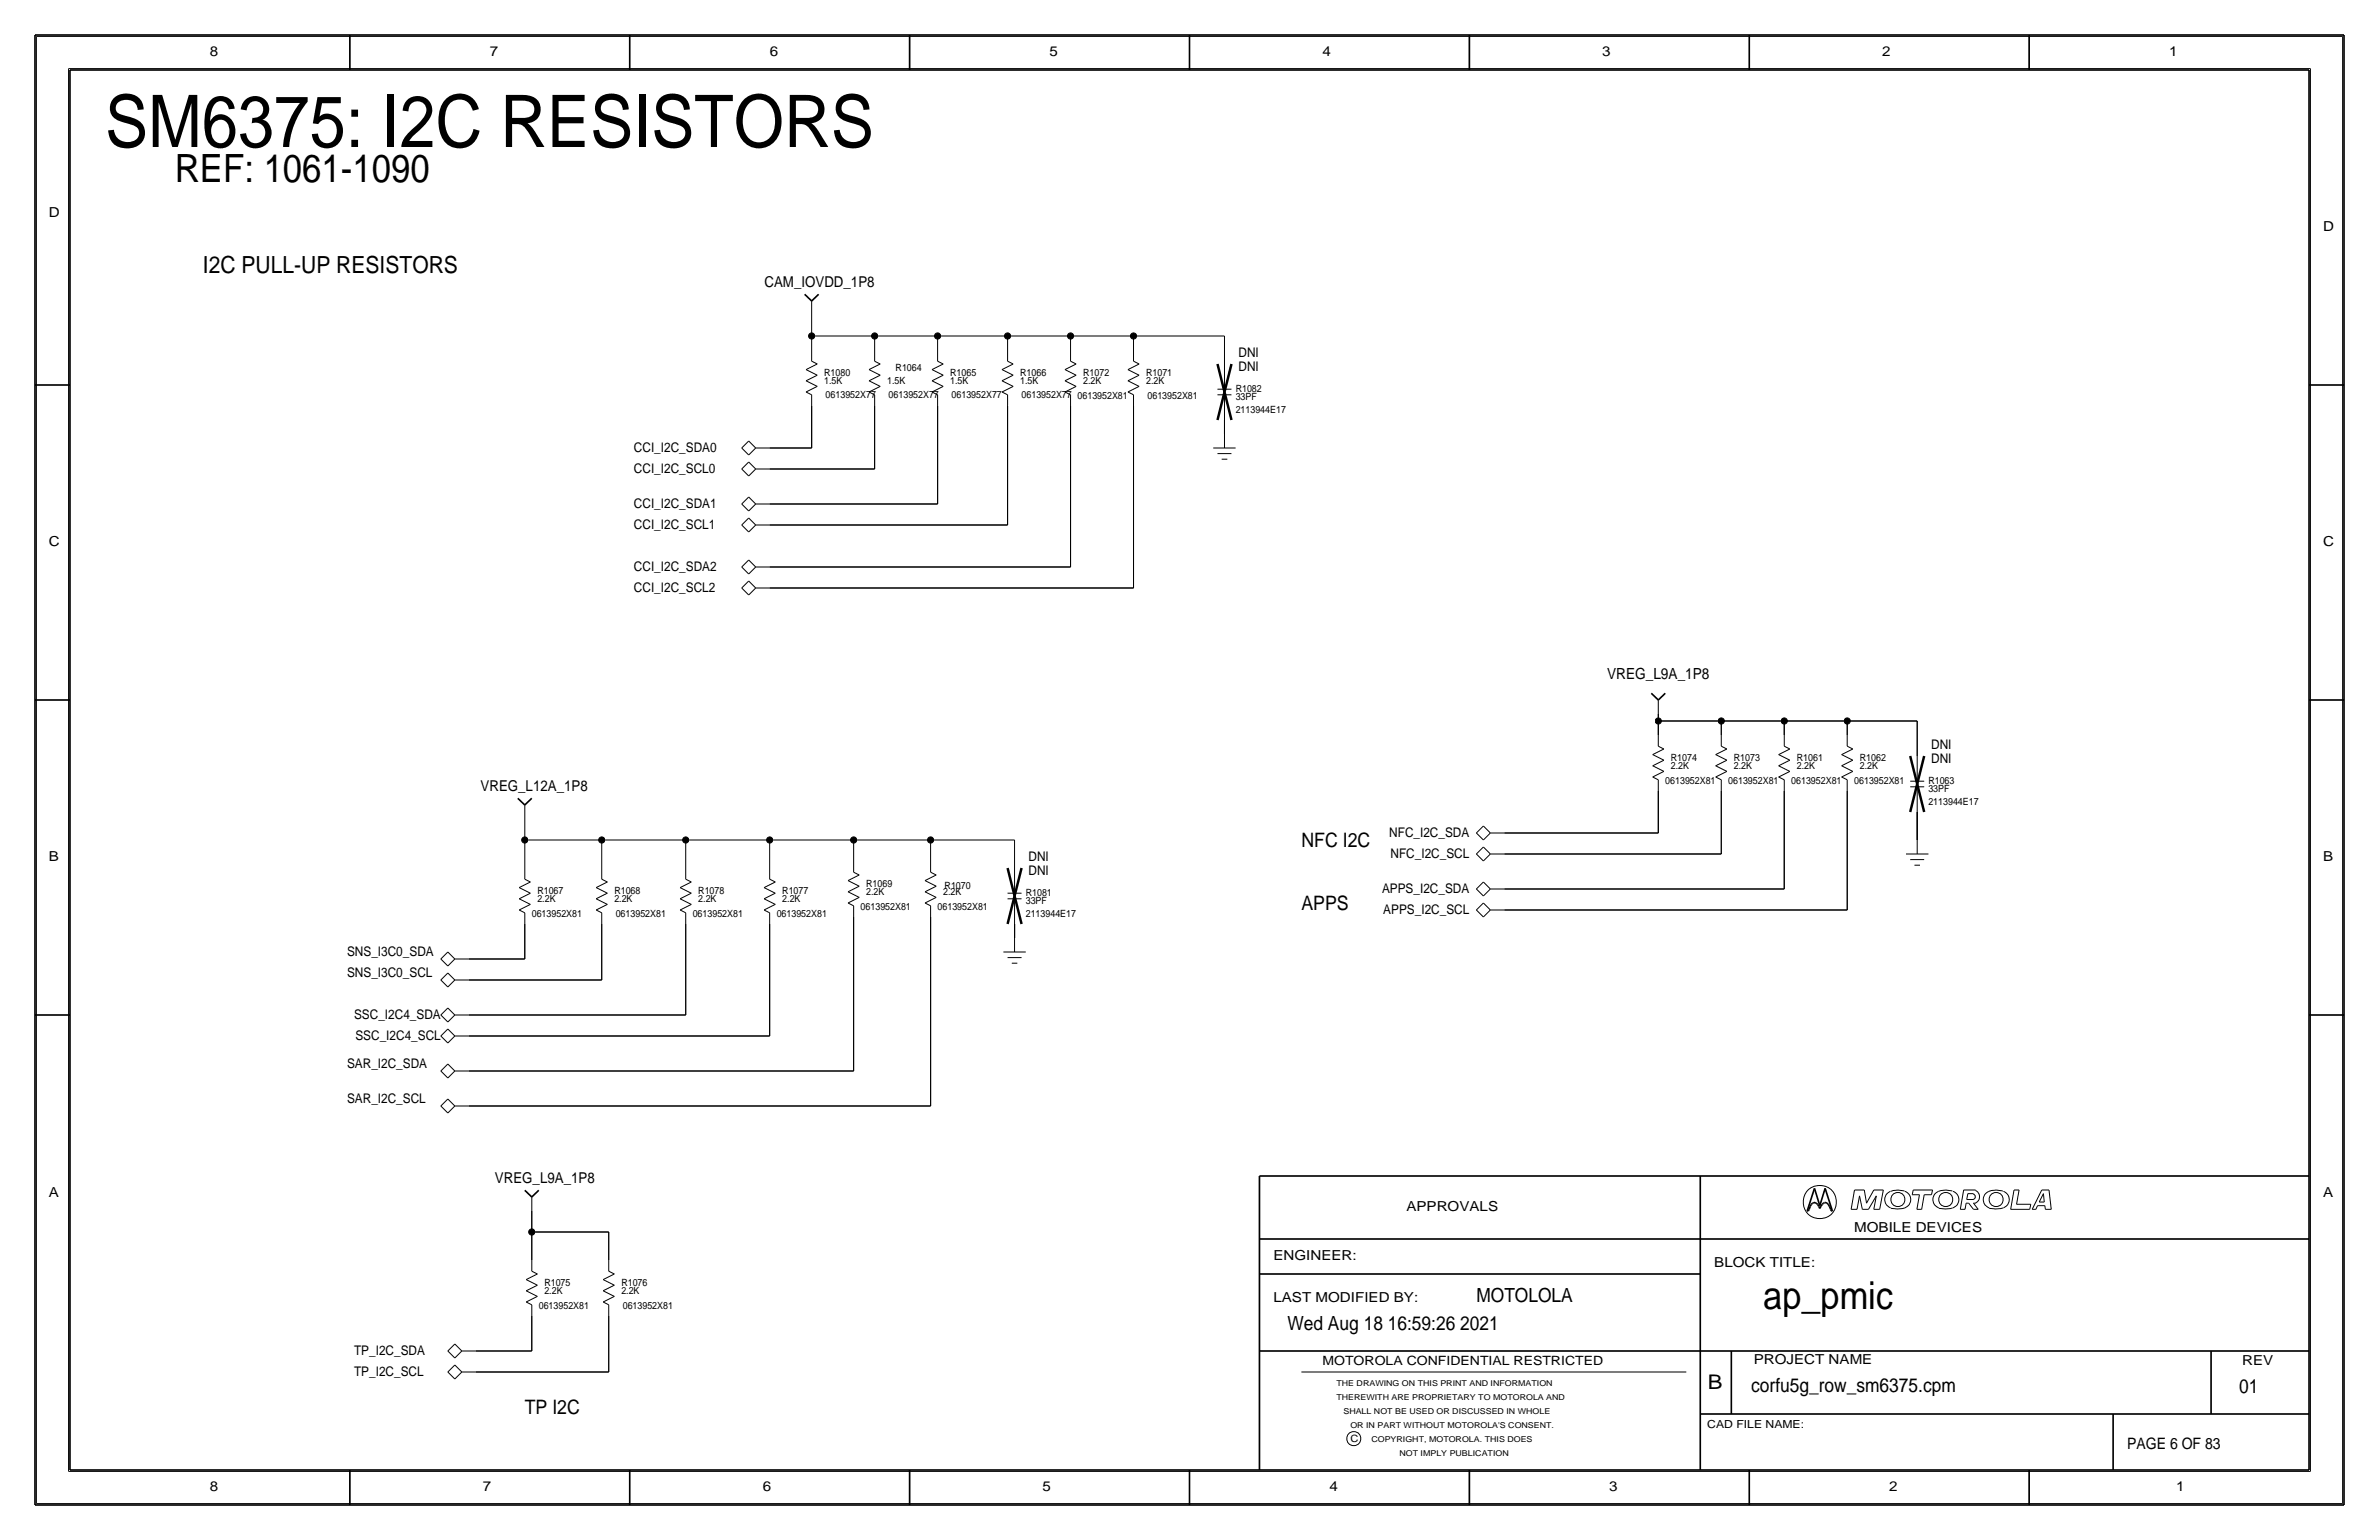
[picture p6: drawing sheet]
<svg xmlns="http://www.w3.org/2000/svg" width="432mm" height="279mm" viewBox="0 0 432 279" stroke-linecap="round" stroke-linejoin="round" font-family="sans-serif">
<defs><g id="words">
<text font-size="13.2" x="19" y="26.7">SM6375: I2C RESISTORS</text>
<text font-size="7.1" x="31.7" y="33">REF: 1061-1090</text>
<text font-size="7" x="320" y="237.5">ap_pmic</text>
<text font-size="4.3" x="36.8" y="49.5">I2C PULL-UP RESISTORS</text>
<text font-size="3.7" x="310" y="252.1">B</text>
<g font-size="3.6">
<text x="236.2" y="153.7">NFC I2C</text>
<text x="236.2" y="165.1">APPS</text>
<text x="95.3" y="256.5">TP I2C</text>
</g>
<g font-size="3.5">
<text x="268" y="236.2">MOTOLOLA</text>
<text x="233.7" y="241.3">Wed Aug 18 16:59:26 2021</text>
<text x="317.9" y="252.6">corfu5g_row_sm6375.cpm</text>
<text x="406.4" y="252.7">01</text>
</g>
<text font-size="2.9" x="386.1" y="262.9">PAGE 6 OF 83</text>
<text font-size="2.8" x="291.7" y="123.2">VREG_L9A_1P8</text>
<g font-size="2.7">
<text x="138.8" y="52.1">CAM_IOVDD_1P8</text>
<text x="87.2" y="143.5">VREG_L12A_1P8</text>
<text x="89.8" y="214.6">VREG_L9A_1P8</text>
</g>
<g font-size="2.5">
<text x="38.1" y="10.2">8</text>
<text x="88.9" y="10.2">7</text>
<text x="139.7" y="10.2">6</text>
<text x="190.5" y="10.2">5</text>
<text x="240" y="10.2">4</text>
<text x="290.8" y="10.2">3</text>
<text x="341.6" y="10.2">2</text>
<text x="393.7" y="10.2">1</text>
<text x="8.9" y="39.4">D</text>
<text x="421.6" y="41.9">D</text>
<text x="8.9" y="99.1">C</text>
<text x="421.6" y="99.1">C</text>
<text x="8.9" y="156.2">B</text>
<text x="421.6" y="156.2">B</text>
<text x="8.9" y="217.2">A</text>
<text x="255.3" y="219.7">APPROVALS</text>
<text x="421.6" y="217.2">A</text>
<text x="336.5" y="223.5">MOBILE DEVICES</text>
<text x="231.1" y="228.6">ENGINEER:</text>
<text x="311.1" y="229.9">BLOCK TITLE:</text>
<text x="231.1" y="236.2">LAST MODIFIED BY:</text>
<text x="318.3" y="247.5">PROJECT NAME</text>
<text x="407" y="247.6">REV</text>
<text x="38.1" y="270.5">8</text>
<text x="87.6" y="270.5">7</text>
<text x="138.4" y="270.5">6</text>
<text x="189.2" y="270.5">5</text>
<text x="241.3" y="270.5">4</text>
<text x="292.1" y="270.5">3</text>
<text x="342.9" y="270.5">2</text>
<text x="395" y="270.5">1</text>
</g>
<g font-size="2.4">
<text x="224.8" y="64.8">DNI</text>
<text x="224.8" y="67.3">DNI</text>
<text x="115.1" y="82">CCI_I2C_SDA0</text>
<text x="115.1" y="85.9">CCI_I2C_SCL0</text>
<text x="115.1" y="92.2">CCI_I2C_SDA1</text>
<text x="115.1" y="96">CCI_I2C_SCL1</text>
<text x="115.1" y="103.6">CCI_I2C_SDA2</text>
<text x="115.1" y="107.4">CCI_I2C_SCL2</text>
<text x="350.5" y="135.9">DNI</text>
<text x="350.5" y="138.4">DNI</text>
<text x="252.2" y="151.9">NFC_I2C_SDA</text>
<text x="252.4" y="155.7">NFC_I2C_SCL</text>
<text x="186.7" y="156.2">DNI</text>
<text x="186.7" y="158.8">DNI</text>
<text x="250.8" y="162.1">APPS_I2C_SDA</text>
<text x="251.1" y="165.9">APPS_I2C_SCL</text>
<text x="63" y="173.5">SNS_I3C0_SDA</text>
<text x="63" y="177.3">SNS_I3C0_SCL</text>
<text x="64.3" y="184.9">SSC_I2C4_SDA</text>
<text x="64.5" y="188.7">SSC_I2C4_SCL</text>
<text x="63" y="193.8">SAR_I2C_SDA</text>
<text x="63" y="200.2">SAR_I2C_SCL</text>
<text x="64.3" y="245.9">TP_I2C_SDA</text>
<text x="64.3" y="249.7">TP_I2C_SCL</text>
</g>
<text font-size="2.3" x="240" y="247.6">MOTOROLA CONFIDENTIAL RESTRICTED</text>
<text font-size="2" x="309.9" y="259.1">CAD FILE NAME:</text>
<g font-size="1.8">
<text x="149.6" y="69.7">1.5K</text>
<text x="149.6" y="68.2">R1080</text>
<text x="161" y="69.7">1.5K</text>
<text x="162.6" y="67.3">R1064</text>
<text x="172.5" y="68.2">R1065</text>
<text x="172.5" y="69.7">1.5K</text>
<text x="185.2" y="69.7">1.5K</text>
<text x="185.2" y="68.2">R1066</text>
<text x="196.6" y="69.7">2.2K</text>
<text x="196.6" y="68.2">R1072</text>
<text x="208" y="69.7">2.2K</text>
<text x="208" y="68.2">R1071</text>
<text x="224.3" y="71.1">R1082</text>
<text x="149.9" y="72.2">0613952X77</text>
<text x="161.3" y="72.2">0613952X77</text>
<text x="172.7" y="72.2">0613952X77</text>
<text x="185.4" y="72.2">0613952X77</text>
<text x="195.6" y="72.4">0613952X81</text>
<text x="208.3" y="72.4">0613952X81</text>
<text x="224.3" y="74.9">2113944E17</text>
<text x="224.3" y="72.6">33PF</text>
<text x="302.3" y="142.2">0613952X81</text>
<text x="303.3" y="139.5">2.2K</text>
<text x="303.3" y="138.1">R1074</text>
<text x="313.7" y="142.2">0613952X81</text>
<text x="314.7" y="139.5">2.2K</text>
<text x="314.7" y="138.1">R1073</text>
<text x="325.1" y="142.2">0613952X81</text>
<text x="326.1" y="139.5">2.2K</text>
<text x="326.1" y="138.1">R1061</text>
<text x="336.5" y="142.2">0613952X81</text>
<text x="337.6" y="139.5">2.2K</text>
<text x="337.6" y="138.1">R1062</text>
<text x="350" y="143.8">33PF</text>
<text x="350" y="142.2">R1063</text>
<text x="350" y="146.1">2113944E17</text>
<text x="157.2" y="160.9">R1069</text>
<text x="171.5" y="161.3">R1070</text>
<text x="96.5" y="166.4">0613952X81</text>
<text x="97.5" y="163.7">2.2K</text>
<text x="97.5" y="162.2">R1067</text>
<text x="111.5" y="163.7">2.2K</text>
<text x="111.5" y="162.2">R1068</text>
<text x="111.8" y="166.4">0613952X81</text>
<text x="125.7" y="166.4">0613952X81</text>
<text x="126.7" y="163.7">2.2K</text>
<text x="126.7" y="162.2">R1078</text>
<text x="141" y="166.4">0613952X81</text>
<text x="142" y="162.2">R1077</text>
<text x="142" y="163.7">2.2K</text>
<text x="156.2" y="165.1">0613952X81</text>
<text x="157.2" y="162.4">2.2K</text>
<text x="170.2" y="165.1">0613952X81</text>
<text x="171.2" y="162.4">2.2K</text>
<text x="186.2" y="166.4">2113944E17</text>
<text x="186.2" y="164.1">33PF</text>
<text x="186.2" y="162.6">R1081</text>
<text x="98.8" y="233.3">R1075</text>
<text x="112.8" y="233.3">R1076</text>
<text x="97.8" y="237.5">0613952X81</text>
<text x="98.8" y="234.8">2.2K</text>
<text x="112.8" y="234.8">2.2K</text>
<text x="113" y="237.5">0613952X81</text>
<text x="245.1" y="261.6">C</text>
</g>
<g font-size="1.5">
<text x="242.6" y="251.5">THE DRAWING ON THIS PRINT AND INFORMATION</text>
<text x="242.6" y="254">THEREWITH ARE PROPRIETARY TO MOTOROLA AND</text>
<text x="243.8" y="256.5">SHALL NOT BE USED OR DISCUSSED IN WHOLE</text>
<text x="245.1" y="259.1">OR IN PART WITHOUT MOTOROLA'S CONSENT.</text>
<text x="248.9" y="261.6">COPYRIGHT, MOTOROLA. THIS DOES</text>
<text x="254" y="264.2">NOT IMPLY PUBLICATION</text>
</g>
</g></defs>
<!-- layer: Nets -->
<g fill="none" stroke="#000" stroke-width=".18">
<path d="M147.3 57.1v3.9zM147.3 61v2.5zM147.3 61h11.5zM147.3 73.7v7.6zM158.7 61h11.5zM158.7 61v2.5zM158.7 73.7v11.4zM170.2 61v2.5zM170.2 61h12.7zM170.2 73.7v17.7zM182.9 61h11.4zM182.9 61v2.5z"/>
<path d="M182.9 73.7v21.5zM194.3 61v2.5zM194.3 73.7v29.2zM194.3 61h11.4zM205.7 61v2.5zM205.7 61h16.6zM205.7 73.7v33zM222.2 76.2v2.5zM222.2 61v5zM139.7 85.1h19.1zM139.7 91.4h30.5zM139.7 95.2h43.2z"/>
<path d="M139.7 81.3h7.6zM139.7 102.9h54.6zM139.7 106.7h66zM301 130.8v2.5zM301 129.5v1.3zM301 130.8h11.4zM312.4 130.8v2.5zM312.4 130.8h11.4zM323.8 130.8v2.5zM323.8 130.8h11.5zM335.3 130.8v2.5zM335.3 130.8h12.7z"/>
<path d="M348 130.8v6.4zM95.2 148.6v3.8zM95.2 152.4v5.1zM95.3 152.4h13.9zM109.2 152.4h15.3zM109.2 152.4v5.1zM124.5 152.4v5.1zM124.5 152.4h15.2zM139.7 152.4v5.1zM139.7 152.4h15.2zM154.9 152.4h14zM154.9 152.4v3.8z"/>
<path d="M168.9 152.4v3.8zM168.9 152.4h15.2zM184.1 152.4v5.1zM273 154.9h39.4zM273 151.1h28zM301 143.5v7.6zM312.4 143.5v11.4zM323.8 143.5v17.8zM335.3 143.5v21.6zM348 147.3v5.1zM85.1 174h10.1zM85.1 177.8h24.1z"/>
<path d="M95.2 167.6v6.4zM109.2 167.6v10.2zM124.5 167.6v16.6zM139.7 167.6v20.4zM154.9 166.4v27.9zM168.9 166.4v34.3zM184.1 167.6v2.6zM273 165.1h62.3zM273 161.3h50.8zM85.1 194.3h69.8zM85.1 188h54.6zM85.1 184.1h39.4z"/>
<path d="M85.1 200.7h83.8zM96.5 219.7v3.8zM96.5 223.5v5.1zM96.5 238.8v6.3zM96.5 223.5h14zM110.5 223.5v5.1zM110.5 238.8v10.1zM86.4 245.1h10.1zM86.4 248.9h24.1z"/>
</g>
<g fill="#000" stroke="#000" stroke-width=".18">
<circle cx="147.3" cy="61" r=".56"/>
<circle cx="158.7" cy="61" r=".56"/>
<circle cx="170.2" cy="61" r=".56"/>
<circle cx="182.9" cy="61" r=".56"/>
<circle cx="194.3" cy="61" r=".56"/>
<circle cx="205.7" cy="61" r=".56"/>
<circle cx="301" cy="130.8" r=".56"/>
<circle cx="312.4" cy="130.8" r=".56"/>
<circle cx="323.9" cy="130.8" r=".56"/>
<circle cx="335.3" cy="130.8" r=".56"/>
<circle cx="95.2" cy="152.4" r=".56"/>
<circle cx="109.2" cy="152.4" r=".56"/>
<circle cx="124.5" cy="152.4" r=".56"/>
<circle cx="139.7" cy="152.4" r=".56"/>
<circle cx="154.9" cy="152.4" r=".56"/>
<circle cx="168.9" cy="152.4" r=".56"/>
<circle cx="96.5" cy="223.5" r=".56"/>
</g>
<!-- layer: Components -->
<g fill="none" stroke="#000" stroke-width=".18">
<path d="M147.3 54.6v2.6zM146.3 69.1l2-1zM146.3 69.1l2 1zM146.3 67.1l2-1.1zM146.3 71.1l1 .5zM146.3 67.1l2 1zM146.3 71.1l2-1zM147.3 63.5v2zM147.3 71.6v2.1zM147.3 65.5l1 .5zM157.7 69.1l2.1-1zM157.7 69.1l2.1 1z"/>
<path d="M157.7 67.1l2.1-1.1zM157.7 71.1l1 .5zM157.7 67.1l2.1 1zM157.7 71.1l2.1-1zM158.7 63.5v2zM158.7 71.6v2.1zM158.8 65.5l1 .5zM169.2 69.1l2-1zM169.2 69.1l2 1zM169.2 67.1l2-1.1zM169.2 71.1l1 .5zM169.2 67.1l2 1z"/>
<path d="M169.2 71.1l2-1zM170.2 63.5v2zM170.2 71.6v2.1zM170.2 65.5l1 .5zM181.9 69.1l2-1zM181.9 69.1l2 1zM181.9 67.1l2-1.1zM181.9 71.1l1 .5zM181.9 67.1l2 1zM181.9 71.1l2-1zM182.9 63.5v2zM182.9 71.6v2.1z"/>
<path d="M182.9 65.5l1 .5zM193.3 69.1l2-1zM193.3 69.1l2 1zM193.3 67.1l2-1.1zM193.3 71.1l1 .5zM193.3 67.1l2 1zM193.3 71.1l2-1zM194.3 63.5v2zM194.3 71.6v2.1zM194.3 65.5l1 .5zM204.7 69.1l2.1-1zM204.7 69.1l2.1 1z"/>
<path d="M204.7 67.1l2.1-1.1zM204.7 71.1l1 .5zM204.7 67.1l2.1 1zM204.7 71.1l2.1-1zM205.7 63.5v2zM205.7 71.6v2.1zM205.7 65.5l1.1 .5zM221 70.6h2.5zM221 71.6h2.5zM222.2 78.7v2.6zM222.2 71.6v4.6zM222.2 66v4.6z"/>
<path d="M134.6 81.3l1.3 1.3zM134.6 91.4l1.3 1.3zM134.6 85.1l1.3 1.3zM134.6 95.2l1.3 1.3zM135.9 80l1.3 1.3zM135.9 90.2l1.3 1.2zM135.9 83.8l1.3 1.3zM135.9 94l1.3 1.2zM135.9 80l-1.3 1.3zM135.9 90.2l-1.3 1.2zM135.9 83.8l-1.3 1.3zM135.9 94l-1.3 1.3z"/>
<path d="M137.2 81.3l-1.3 1.3zM137.2 91.4l-1.3 1.3zM137.2 85.1l-1.3 1.3zM137.2 95.2l-1.3 1.3zM137.2 81.3h2.5zM137.2 91.4h2.5zM137.2 85.1h2.5zM137.2 95.2h2.5zM220.2 81.3h4.1zM221 82.3h2.5zM221.7 83.3h1.1zM134.6 102.9l1.3 1.2z"/>
<path d="M134.6 106.7l1.3 1.2zM135.9 101.6l1.3 1.3zM135.9 105.4l1.3 1.3zM135.9 101.6l-1.3 1.3zM135.9 105.4l-1.3 1.3zM137.2 102.9l-1.3 1.2zM137.2 106.7l-1.3 1.2zM137.2 102.9h2.5zM137.2 106.7h2.5zM300 138.9l2-1zM300 138.9l2 1.1zM300 136.9l2-1z"/>
<path d="M300 136.9l2 1zM301 127v2.5zM301 133.4v2zM301 135.4l1 .5zM311.4 138.9l2-1zM311.4 138.9l2 1.1zM311.4 136.9l2-1zM311.4 136.9l2 1zM312.4 133.4v2zM312.4 135.4l1 .5zM322.8 138.9l2.1-1zM322.8 138.9l2.1 1.1z"/>
<path d="M322.8 136.9l2.1-1zM322.8 136.9l2.1 1zM323.8 133.4v2zM323.9 135.4l1 .5zM334.3 138.9l2-1zM334.3 138.9l2 1.1zM334.3 136.9l2-1zM334.3 136.9l2 1zM335.3 133.4v2zM335.3 135.4l1 .5zM348 137.2v4.5zM95.2 157.5v2z"/>
<path d="M95.2 146.1v2.5zM95.3 159.5l1 .5zM109.2 157.5v2zM109.2 159.5l1 .5zM124.5 157.5v2zM124.5 159.5l1 .5zM139.7 157.5v2zM139.7 159.5l1 .5zM153.9 159.8l2.1 1zM153.9 159.8l2.1-1zM154.9 158.2l1.1 .6zM154.9 156.2v2z"/>
<path d="M167.9 159.8l2 1zM167.9 159.8l2-1zM168.9 156.2v2zM168.9 158.2l1 .6zM184.1 157.5v4.6zM268 154.9l1.2 1.3zM268 151.1l1.2 1.3zM269.2 153.7l1.3 1.2zM269.2 149.9l1.3 1.2zM269.2 153.7l-1.2 1.2zM269.2 149.9l-1.2 1.2zM270.5 154.9l-1.3 1.3z"/>
<path d="M270.5 151.1l-1.3 1.3zM270.5 154.9h2.5zM270.5 151.1h2.5zM300 141l1 .5zM300 141l2-1zM301 141.5v2zM311.4 141l1 .5zM311.4 141l2-1zM312.4 141.5v2zM322.8 141l1 .5zM322.8 141l2.1-1zM323.8 141.5v2z"/>
<path d="M334.3 141l1 .5zM334.3 141l2-1zM335.3 141.5v2zM345.9 154.9h4.1zM346.7 142.7h2.5zM346.7 141.7h2.5zM346.7 156h2.5zM347.5 157h1zM348 142.7v4.6zM348 152.4v2.5zM80 177.8l1.3 1.3zM80 174l1.3 1.3z"/>
<path d="M81.3 176.5l-1.3 1.3zM81.3 172.7l-1.3 1.3zM81.3 176.5l1.2 1.3zM81.3 172.7l1.2 1.3zM82.5 177.8h2.6zM82.5 174h2.6zM82.5 177.8l-1.2 1.3zM82.5 174l-1.2 1.3zM94.2 163.1l2.1-1zM94.2 163.1l2.1 1zM94.2 161l2.1-1zM94.2 165.1l1 .5z"/>
<path d="M94.2 161l2.1 1.1zM94.2 165.1l2.1-1zM95.2 165.6v2zM108.2 163.1l2-1zM108.2 163.1l2 1zM108.2 161l2-1zM108.2 165.1l1 .5zM108.2 161l2 1.1zM108.2 165.1l2-1zM109.2 165.6v2zM123.4 161l2.1 1.1zM123.4 165.1l2.1-1z"/>
<path d="M123.4 163.1l2.1-1zM123.4 163.1l2.1 1zM123.4 161l2.1-1zM123.4 165.1l1.1 .5zM124.5 165.6v2zM138.7 163.1l2-1zM138.7 163.1l2 1zM138.7 161l2-1zM138.7 165.1l1 .5zM138.7 161l2 1.1zM138.7 165.1l2-1zM139.7 165.6v2z"/>
<path d="M153.9 163.8l2.1-1zM153.9 161.8l2.1-1zM153.9 161.8l2.1 1zM153.9 163.8l1 .5zM154.9 164.3v2.1zM167.9 163.8l2-1zM167.9 161.8l2-1zM167.9 161.8l2 1zM167.9 163.8l1 .5zM168.9 164.3v2.1zM182.1 172.7h4.1zM182.9 162.1h2.5z"/>
<path d="M182.9 173.7h2.5zM182.9 163.1h2.5zM183.6 174.8h1.1zM184.1 163.1v4.5zM184.1 170.2v2.5zM268 161.3l1.2 1.3zM268 165.1l1.2 1.3zM269.2 160l1.3 1.3zM269.2 163.8l1.3 1.3zM269.2 160l-1.2 1.3zM269.2 163.8l-1.2 1.3zM270.5 161.3l-1.3 1.3z"/>
<path d="M270.5 165.1l-1.3 1.3zM270.5 161.3h2.5zM270.5 165.1h2.5zM80 188l1.3 1.2zM80 194.3l1.3 1.3zM80 184.1l1.3 1.3zM81.3 186.7l-1.3 1.3zM81.3 193l-1.3 1.3zM81.3 182.9l-1.3 1.2zM81.3 199.4l-1.3 1.3zM81.3 186.7l1.2 1.3zM81.3 193l1.2 1.3z"/>
<path d="M81.3 182.9l1.2 1.2zM81.3 199.4l1.2 1.3zM82.5 188h2.6zM82.5 194.3h2.6zM82.5 184.1h2.6zM82.5 188l-1.2 1.2zM82.5 194.3l-1.2 1.3zM82.5 184.1l-1.2 1.3zM80 200.7l1.3 1.2zM82.5 200.7h2.6zM82.5 200.7l-1.2 1.2zM96.5 217.2v2.5z"/>
<path d="M95.5 234.2l2-1zM95.5 234.2l2 1zM95.5 232.2l2-1.1zM95.5 236.2l1 .5zM95.5 232.2l2 1zM95.5 236.2l2-1zM96.5 228.6v2zM96.5 236.7v2.1zM96.5 230.6l1 .5zM109.5 232.2l2 1zM109.5 236.2l2-1zM109.5 234.2l2-1z"/>
<path d="M109.5 234.2l2 1zM109.5 232.2l2-1.1zM109.5 236.2l1 .5zM110.5 230.6l1 .5zM110.5 228.6v2zM110.5 236.7v2.1zM81.3 245.1l1.2 1.3zM81.3 248.9l1.2 1.3zM82.5 243.8l-1.2 1.3zM82.5 247.6l-1.2 1.3zM82.6 243.8l1.2 1.3zM82.6 247.6l1.2 1.3z"/>
<path d="M83.8 245.1h2.6zM83.8 248.9h2.6zM83.8 245.1l-1.2 1.3zM83.8 248.9l-1.2 1.3z"/>
</g>
<path d="M221 66l2.5 10.2zM223.5 66l-2.5 10.2zM346.7 137.2l2.5 10.1zM349.2 137.2l-2.5 10.1zM182.9 157.5l2.5 10.1zM185.4 157.5l-2.5 10.1z" fill="none" stroke="#000" stroke-width=".45"/>
<path d="M146 53.4l1.3 1.2zM147.3 54.6l1.3-1.2zM299.7 125.8l1.3 1.2zM301 127l1.3-1.2zM94 144.8l1.2 1.3zM95.2 146l1.3-1.2zM95.2 216l1.3 1.2zM96.5 217.2l1.3-1.2z" fill="none" stroke="#000" stroke-width=".3"/>
<!-- layer: Page Border and Title Block -->
<g fill="none" stroke="#000" stroke-width=".3">
<path d="M6.3 6.4v266.7zM6.4 6.4h419zM12.7 12.7h406.4zM12.7 12.7v254zM63.5 6.4v6.3zM114.3 6.4v6.3zM165.1 6.4v6.3zM215.9 6.3v6.4zM266.7 6.4v6.3zM317.5 6.4v6.3zM368.3 6.4v6.3zM419.1 12.7v254z"/>
<path d="M425.4 6.4v266.7zM6.3 69.8h6.4zM419.1 69.8h6.3zM6.3 127h6.4zM419.1 127h6.3zM6.3 184.1h6.4zM419.1 184.1h6.3zM228.6 213.4v53.3zM228.6 213.4h190.5zM308.6 213.4v53.3zM328 219.7h.2zM328.4 219.4l-.2 .3z"/>
<path d="M328.6 218.8l-.2 .6zM328.8 218.5l-.2 .3zM329 218.3l.2-.1zM329 218.3l-.2 .2zM329.2 218.2h.2zM329.3 215.6l-1.3 4.1zM329.3 215.6l1 3.1zM329.4 218.2l.2 .1zM329.6 218.3l.3 .2zM329.9 218.5l.2 .3zM330.1 218.8l.2 .5zM330.5 218.8l-.2 .5z"/>
<path d="M330.8 218.5l-.3 .3zM331 218.3l-.2 .2zM331 218.3l.2-.1zM331.2 218.2h.2zM331.3 215.6l1.3 4.1zM331.3 215.6l-1 3.1zM331.4 218.2l.2 .1zM331.6 218.3l.2 .2zM331.8 218.5l.2 .3zM332 218.8l.3 .6zM332.3 219.4l.1 .3zM332.4 219.7h.2z"/>
<path d="M228.6 231.1h80zM228.6 224.8h190.5zM228.6 245.1h190.5zM308.6 256.5h110.5zM314.2 245.1v11.4zM383.5 256.5v10.2zM401.3 245.1v11.4zM6.4 273h419zM12.7 266.7h406.4zM63.5 266.7v6.4zM114.3 266.7v6.4zM165.1 266.7v6.4z"/>
<path d="M215.9 266.7v6.3zM266.7 266.7v6.4zM317.5 266.7v6.4zM368.3 266.7v6.4z"/>
</g>
<g fill="none" stroke="#000" stroke-width=".18">
<path d="M6.6 6.6h418.6zM6.6 6.6v266.2zM12.4 12.4v254.6zM12.4 12.4h407zM419.4 12.4v254.6zM425.2 6.6v266.2zM336 219.4h1.1zM336.6 215.9h1.8zM336.6 215.9l-.6 3.5zM337.5 217l-.4 2.4zM337.5 217l.5 2.4zM338 219.4h1.1z"/>
<path d="M338.4 215.9l.4 2.4zM340.1 219.4h1.1zM340.1 215.9h1.7zM340.1 215.9l-1.3 2.4zM340.6 217l-1.5 2.4zM340.6 217l-.5 2.4zM341.8 215.9l-.6 3.5zM343.1 216.2a1.6 1.6 0 0 0-1 1.5 1.6 1.6 0 0 0 1.1 1.5M345.7 216.1h-.2a4 4 0 0 0-2.3 .1M345.7 216.2a1.59 1.59 0 0 1 1.1 1.5 1.59 1.59 0 0 1-1.1 1.5 5.1 5.1 0 0 1-2.5 0M347.1 216.8h1.3zM347.3 215.9l-.2 .9z"/>
<path d="M347.3 215.9h3.5zM347.9 219.4h.9zM348.4 216.8l-.5 2.6zM349.2 216.8l-.4 2.6zM349.2 216.8h1.4zM350.8 215.9l-.2 .9zM354.4 216.1a3.1 3.1 0 0 0-3.3 .7 1.62 1.62 0 0 0 .8 2.4M354.4 219.2a5.1 5.1 0 0 1-2.5 0M354.5 216.2a1.59 1.59 0 0 1 1 1.5 1.59 1.59 0 0 1-1 1.5M355.8 219.4h.9zM356.4 215.9h2.2zM356.4 215.9l-.6 3.5z"/>
<path d="M356.9 218.3l-.2 1.1zM356.9 218.3h.4zM357 217.6h1.2zM357.2 216.6l-.2 1zM357.2 216.6h1zM357.3 218.3l.9 1.1zM358.1 216.7a.5 .5 0 0 1 .4 .4 .5 .5 0 0 1-.4 .5M358.2 218.3l.9 1.1zM358.2 218.3h.4zM358.2 219.4h.9zM358.5 216a1.24 1.24 0 0 1 .8 1.1 1.24 1.24 0 0 1-.8 1.2M363.5 216.1a3.1 3.1 0 0 0-3.3 .7 1.62 1.62 0 0 0 .8 2.4"/>
<path d="M363.6 219.2a5.1 5.1 0 0 1-2.6 0M363.6 216.2a1.59 1.59 0 0 1 1.1 1.5 1.59 1.59 0 0 1-1.1 1.5M364.9 219.4h3.5zM365.6 215.9l-.7 3.5zM365.6 215.9h.9zM366 218.5h2.6zM366.5 215.9l-.5 2.6zM368.6 218.5l-.2 .9zM368.9 219.4h.6zM369.8 218.7h1.3zM369.8 218.7l-.3 .7zM370.1 218.1h.9z"/>
<path d="M370.6 215.9l-1.7 3.5zM370.6 215.9h1.3zM370.9 216.6l-.8 1.5zM370.9 216.6l.1 1.5zM371.1 218.7l.1 .7zM371.2 219.4h1.1zM371.9 215.9l.4 3.5zM236.2 248.9h69.9zM6.6 272.8h418.6zM12.4 267h407z"/>
<circle cx="330.3" cy="218.1" r="3"/>
<circle cx="344.5" cy="217.6" r="1.28"/>
<circle cx="353.2" cy="217.6" r="1.28"/>
<circle cx="362.3" cy="217.6" r="1.28"/>
<circle cx="245.7" cy="261" r="1.28"/>
</g>
<use href="#words"/>
</svg>
